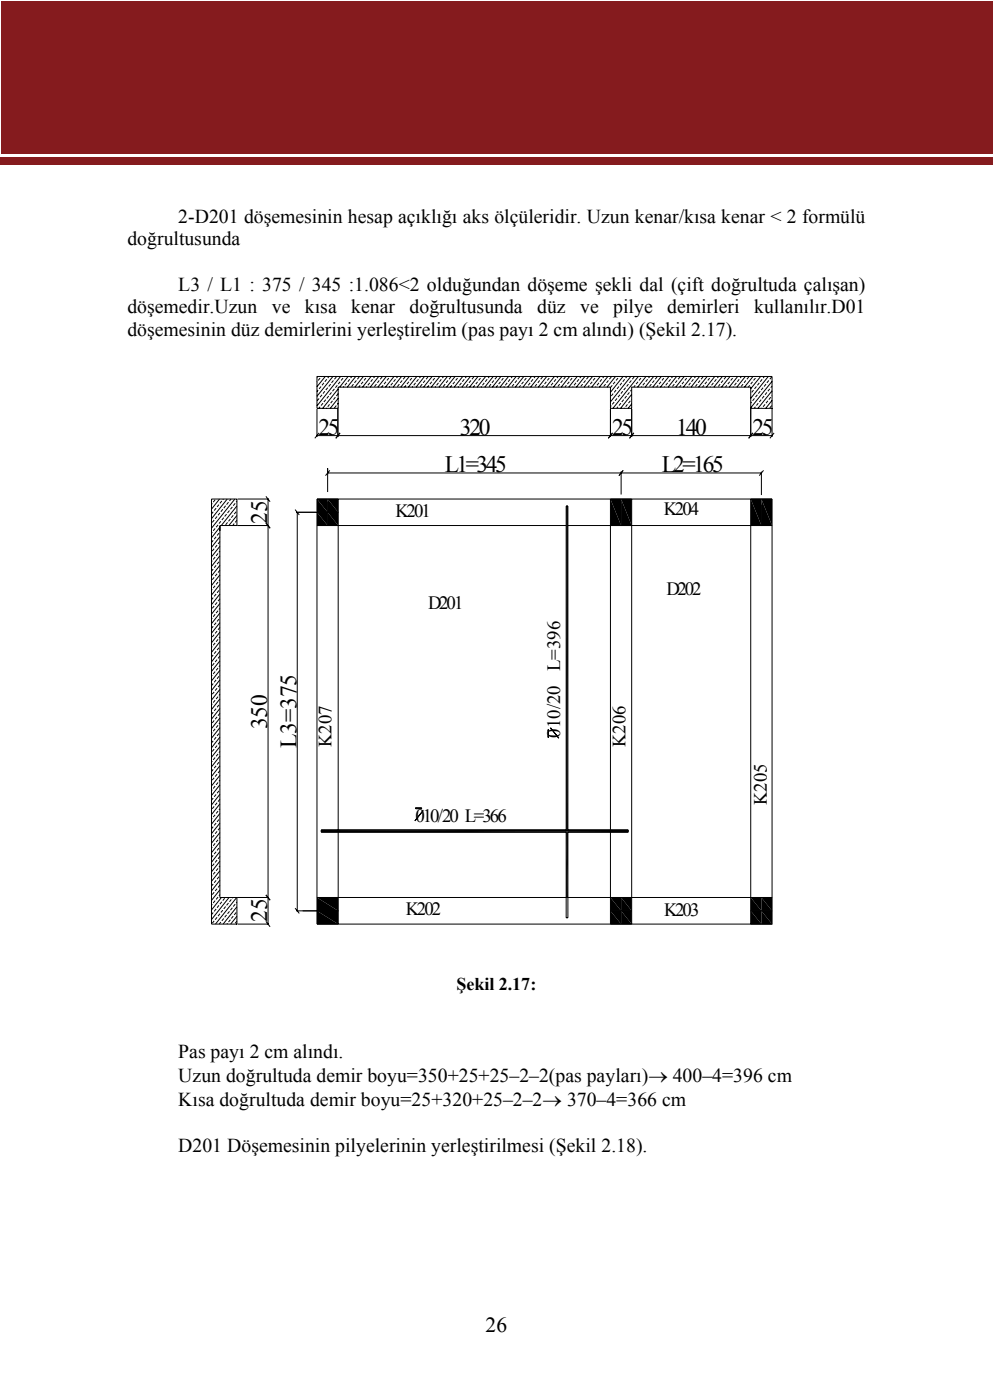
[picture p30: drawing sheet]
<svg xmlns="http://www.w3.org/2000/svg" width="195mm" height="275mm" viewBox="0 0 195 275" stroke-linecap="round" stroke-linejoin="round" font-family="sans-serif">
<defs><g id="words">
<g font-size="4.6">
<text x="62.5" y="85.4">25</text>
<text x="90.4" y="85.4">320</text>
<text x="120.2" y="85.4">25</text>
<text x="132.9" y="85.4">140</text>
<text x="147.8" y="85.4">25</text>
<text x="87.4" y="92.8">L1=345</text>
<text x="130" y="92.8">L2=165</text>
<text x="52.5" y="102.9" transform="rotate(-90 52.5 102.9)">25</text>
<text x="52.5" y="143.3" transform="rotate(-90 52.5 143.3)">350</text>
<text x="58.2" y="147.1" transform="rotate(-90 58.2 147.1)">L3=375</text>
<text x="52.5" y="181.2" transform="rotate(-90 52.5 181.2)">25</text>
</g>
<text font-size="4.2" x="95.4" y="261.7">26</text>
<g font-size="3.9">
<text x="35" y="43.7">2-D201 döşemesinin hesap açıklığı aks ölçüleridir. Uzun kenar/kısa kenar &lt; 2 formülü</text>
<text x="25" y="48.2">doğrultusunda</text>
<text x="35" y="57.1">L3 / L1 : 375 / 345 :1.086&lt;2 olduğundan döşeme şekli dal (çift doğrultuda çalışan)</text>
<text x="25" y="61.6">döşemedir.Uzun</text>
<text x="53.4" y="61.6">ve</text>
<text x="59.9" y="61.6">kısa</text>
<text x="69" y="61.6">kenar</text>
<text x="80.5" y="61.6">doğrultusunda</text>
<text x="105.5" y="61.6">düz</text>
<text x="114" y="61.6">ve</text>
<text x="120.5" y="61.6">pilye</text>
<text x="131.1" y="61.6">demirleri</text>
<text x="148.2" y="61.6">kullanılır.D01</text>
<text x="25" y="66.1">döşemesinin düz demirlerini yerleştirelim (pas payı 2 cm alındı) (Şekil 2.17).</text>
<text x="35" y="207.9">Pas payı 2 cm alındı.</text>
<text x="35" y="212.7">Uzun doğrultuda demir boyu=350+25+25–2–2(pas payları)→ 400–4=396 cm</text>
<text x="35" y="217.4">Kısa doğrultuda demir boyu=25+320+25–2–2→ 370–4=366 cm</text>
<text x="35" y="226.4">D201 Döşemesinin pilyelerinin yerleştirilmesi (Şekil 2.18).</text>
</g>
<g font-size="3.7">
<text x="77.7" y="101.7">K201</text>
<text x="130.4" y="101.3">K204</text>
<text x="84.1" y="119.6">D201</text>
<text x="130.9" y="117">D202</text>
<text x="110" y="131.9" transform="rotate(-90 110 131.9)">L=396</text>
<text x="65.2" y="146.9" transform="rotate(-90 65.2 146.9)">K207</text>
<text x="110" y="145" transform="rotate(-90 110 145)">010/20</text>
<text x="122.9" y="146.9" transform="rotate(-90 122.9 146.9)">K206</text>
<text x="81.6" y="161.6">010/20 L=366</text>
<text x="150.7" y="158.2" transform="rotate(-90 150.7 158.2)">K205</text>
<text x="79.8" y="179.9">K202</text>
<text x="130.5" y="180.1">K203</text>
</g>
<text font-size="3.5" x="89.7" y="194.7">Şekil 2.17:</text>
</g></defs>
<g fill="#851b1e">
<path d="M.1 .2h194.9v30h-194.9z"/>
<path d="M0 30.9h195v1.5h-195z"/>
</g>
<g fill="none" stroke="#000" stroke-width=".2">
<path d="M62.3 74h89.4v6.3h-4.2v-4.2h-23.4v4.2h-4.2v-4.2h-53.5v4.2h-4.1zM62.3 75v.1M62.4 74l-.1 .1M62.5 76.7l-.2 .3M62.7 78.3l-.4 .5M62.9 74.3l-.4 .5M62.9 79.9l-.3 .4M63.1 76l-.4 .4M63.1 74v.1M63.3 77.6l-.4 .5M63.5 79.2l-.4 .5M63.6 75.2l-.3 .5"/>
<path d="M63.8 76.9l-.3 .5M63.9 74l-1.6 2M64 78.5l-.4 .5M64.2 74.5l-.4 .5M64.4 76.2l-.4 .5M64.6 77.8l-.4 .5M64.6 74l-.2 .3M64.7 79.5l-.3 .4M65 75.5l-.4 .5M65.1 77.1l-.4 .5M65.3 78.8l-.3 .4M65.4 74l-3.1 3.9"/>
<path d="M65.5 74.8l-.4 .4M65.7 76.4l-.4 .5M65.9 78.1l-.4 .4M66.1 74.1l-.4 .4M66.1 79.7l-.4 .5M66.3 75.7l-.4 .5M66.4 76.4l-3 3.9M66.4 78.3l-1.5 2M66.4 77.4l-.3 .4M66.4 79.2l-.1 .3M66.8 75l-.4 .5M66.9 74l-4.6 5.8"/>
<path d="M67.4 74.3l-.4 .5M67.6 76l-.1 .1M67.6 74v.1M68.1 75.2l-.3 .5M68.4 74l-1.7 2.1M68.7 74.5l-.4 .5M69.2 74l-.3 .3M69.4 75.5l-.3 .5M69.9 74l-1.7 2.1M70 74.8l-.4 .4M70.6 74.1l-.4 .4M70.8 75.7l-.3 .4"/>
<path d="M71.3 75l-.3 .5M71.4 74l-1.7 2.1M71.9 74.3l-.4 .5M72.1 76l-.1 .1M72.2 74l-.1 .1M72.6 75.2l-.3 .5M72.9 74l-1.7 2.1M73.2 74.5l-.4 .5M73.6 74l-.2 .3M74 75.5l-.4 .5M74.4 74l-1.7 2.1M74.5 74.8l-.4 .4"/>
<path d="M75.1 74.1l-.4 .4M75.3 75.7l-.3 .4M75.8 75l-.3 .5M75.9 74l-1.7 2.1M76.4 74.3l-.4 .5M76.6 76l-.1 .1M76.6 74v.1M77.2 75.2l-.4 .5M77.4 74l-1.7 2.1M77.7 74.5l-.4 .5M78.1 74l-.2 .3M78.5 75.5l-.4 .5"/>
<path d="M78.9 74l-1.7 2.1M79 74.8l-.4 .4M79.6 74.1l-.4 .4M79.8 75.7l-.3 .4M80.3 75l-.4 .5M80.4 74l-1.7 2.1M80.9 74.3l-.4 .5M81.1 76l-.1 .1M81.2 74l-.1 .1M81.6 75.2l-.3 .5M81.9 74l-1.7 2.1M82.2 74.5l-.4 .5"/>
<path d="M82.7 74l-.3 .3M83 75.5l-.4 .5M83.4 74l-1.7 2.1M83.5 74.8l-.4 .4M84.1 74.1l-.4 .4M84.3 75.7l-.3 .4M84.8 75l-.3 .5M84.9 74l-1.7 2.1M85.4 74.3l-.4 .5M85.6 76l-.1 .1M85.7 74l-.1 .1M86.1 75.2l-.3 .5"/>
<path d="M86.4 74l-1.7 2.1M86.7 74.5l-.4 .5M87.2 74l-.3 .3M87.5 75.5l-.4 .5M87.9 74l-1.7 2.1M88 74.8l-.3 .4M88.6 74.1l-.4 .4M88.8 75.7l-.3 .4M89.3 75l-.3 .5M89.4 74l-1.7 2.1M89.9 74.3l-.4 .5M90.1 76l-.1 .1"/>
<path d="M90.2 74l-.1 .1M90.7 75.2l-.4 .5M90.9 74l-1.7 2.1M91.2 74.5l-.4 .5M91.7 74l-.3 .3M92 75.5l-.4 .5M92.4 74l-1.7 2.1M92.5 74.8l-.4 .4M93.1 74.1l-.4 .4M93.3 75.7l-.3 .4M93.8 75l-.3 .5M93.9 74l-1.7 2.1"/>
<path d="M94.4 74.3l-.4 .5M94.6 76l-.1 .1M94.7 74l-.1 .1M95.1 75.2l-.3 .5M95.4 74l-1.7 2.1M95.7 74.5l-.4 .5M96.2 74l-.3 .3M96.5 75.5l-.4 .5M96.9 74l-1.7 2.1M97 74.8l-.4 .4M97.6 74.1l-.4 .4M97.8 75.7l-.3 .4"/>
<path d="M98.3 75l-.3 .5M98.4 74l-1.7 2.1M98.9 74.3l-.4 .5M99.1 76l-.1 .1M99.2 74l-.1 .1M99.7 75.2l-.4 .5M99.9 74l-1.7 2.1M100.2 74.5l-.4 .5M100.7 74l-.3 .3M101 75.5l-.4 .5M101.4 74l-1.7 2.1M101.5 74.8l-.3 .4"/>
<path d="M102.1 74.1l-.4 .4M102.3 75.7l-.3 .4M102.8 75l-.3 .5M102.9 74l-1.7 2.1M103.4 74.3l-.4 .5M103.6 76l-.1 .1M103.7 74l-.1 .1M104.2 75.2l-.4 .5M104.4 74l-1.7 2.1M104.7 74.5l-.4 .5M105.2 74l-.3 .3M105.5 75.5l-.4 .5"/>
<path d="M105.9 74l-1.7 2.1M106 74.8l-.3 .4M106.6 74.1l-.4 .4M106.8 75.7l-.3 .4M107.3 75l-.3 .5M107.4 74l-1.7 2.1M107.9 74.3l-.4 .5M108.1 76l-.1 .1M108.2 74l-.1 .1M108.6 75.2l-.3 .5M108.9 74l-1.6 2.1M109.2 74.5l-.4 .5"/>
<path d="M109.7 74l-.3 .3M110 75.5l-.4 .5M110.4 74l-1.7 2.1M110.5 74.8l-.3 .4M111.1 74.1l-.4 .4M111.3 75.7l-.3 .4M111.8 75l-.3 .5M111.9 74l-1.6 2.1M112.4 74.3l-.4 .5M112.6 76l-.1 .1M112.7 74l-.1 .1M113.2 75.2l-.4 .5"/>
<path d="M113.4 74l-1.7 2.1M113.7 74.5l-.4 .5M114.2 74l-.3 .3M114.5 75.5l-.4 .5M114.9 74l-1.7 2.1M115 74.8l-.3 .4M115.6 74.1l-.4 .4M115.8 75.7l-.3 .4M116.4 75l-.4 .5M116.4 74l-1.7 2.1M116.9 74.3l-.4 .5M117.1 76l-.1 .1"/>
<path d="M117.2 74l-.1 .1M117.7 75.2l-.4 .5M117.9 74l-1.7 2.1M118.2 74.5l-.3 .5M118.7 74l-.3 .3M119 75.5l-.4 .5M119.4 74l-1.6 2.1M119.5 74.8l-.3 .4M120.1 74.1l-.4 .4M120.1 79.7l-.2 .2M120.3 75.7l-.4 .5M120.5 77.4l-.4 .4"/>
<path d="M120.7 79l-.4 .5M120.8 75l-.3 .5M120.9 74l-1.6 2.1M121 76.7l-.3 .4M121.2 78.3l-.4 .5M121.4 74.3l-.4 .5M121.4 79.9l-.2 .4M121.6 76l-.4 .4M121.7 74l-.1 .1M121.8 77.6l-.4 .5M122 79.2l-.4 .5M122.2 75.2l-.4 .5"/>
<path d="M122.3 76.9l-.3 .5M122.4 74l-2.5 3.1M122.5 78.5l-.3 .5M122.7 74.5l-.4 .5M122.9 76.2l-.4 .5M123.1 77.8l-.4 .5M123.2 74l-.3 .3M123.3 79.5l-.4 .4M123.5 75.5l-.4 .5M123.7 77.1l-.4 .5M123.8 78.8l-.3 .4M123.9 74l-4 5"/>
<path d="M124 74.8l-.3 .4M124.1 77.5l-2.2 2.8M124.1 79.4l-.7 .9M124.1 76.6l-.3 .3M124.1 78.5h-.1M124.6 74.1l-.4 .4M124.8 75.7l-.3 .4M125.3 75l-.3 .5M125.4 74l-5 6.3M125.9 74.3l-.4 .5M126.1 76l-.1 .1M126.2 74l-.1 .1"/>
<path d="M126.7 75.2l-.4 .5M126.9 74l-1.6 2.1M127.2 74.5l-.3 .5M127.7 74l-.3 .3M128 75.5l-.4 .5M128.4 74l-1.7 2.1M128.5 74.8l-.3 .4M129.1 74.1l-.4 .4M129.3 75.7l-.3 .4M129.9 75l-.4 .5M129.9 74l-1.7 2.1M130.4 74.3l-.4 .5"/>
<path d="M130.6 76l-.1 .1M130.7 74l-.1 .1M131.2 75.2l-.4 .5M131.4 74l-1.6 2.1M131.7 74.5l-.3 .5M132.2 74l-.3 .3M132.5 75.5l-.4 .5M132.9 74l-1.6 2.1M133 74.8l-.3 .4M133.6 74.1l-.4 .4M133.8 75.7l-.3 .4M134.3 75l-.3 .5"/>
<path d="M134.4 74l-1.6 2.1M134.9 74.3l-.4 .5M135.1 76l-.1 .1M135.2 74l-.1 .1M135.7 75.2l-.4 .5M135.9 74l-1.6 2.1M136.2 74.5l-.4 .5M136.7 74l-.3 .3M137 75.5l-.4 .5M137.4 74l-1.6 2.1M137.5 74.8l-.3 .4M138.1 74.1l-.4 .4"/>
<path d="M138.3 75.7l-.3 .4M138.9 75l-.4 .5M138.9 74l-1.7 2.1M139.4 74.3l-.4 .5M139.6 76l-.1 .1M139.7 74l-.1 .1M140.2 75.2l-.4 .5M140.4 74l-1.6 2.1M140.7 74.5l-.3 .5M141.2 74l-.3 .3M141.5 75.5l-.4 .5M141.9 74l-1.6 2.1"/>
<path d="M142 74.8l-.3 .4M142.6 74.1l-.4 .4M142.8 75.7l-.3 .4M143.4 75l-.4 .5M143.4 74l-1.6 2.1M143.9 74.3l-.3 .5M144.1 76l-.1 .1M144.2 74l-.1 .1M144.7 75.2l-.4 .5M144.9 74l-1.6 2.1M145.2 74.5l-.3 .5M145.7 74l-.3 .3"/>
<path d="M146 75.5l-.4 .5M146.4 74l-1.6 2.1M146.5 74.8l-.3 .4M147.1 74.1l-.4 .4M147.3 75.7l-.3 .4M147.7 79l-.2 .2M147.8 75l-.3 .5M147.9 74l-1.6 2.1M148 76.7l-.3 .4M148.2 78.3l-.4 .5M148.4 74.3l-.4 .5M148.4 79.9l-.2 .4"/>
<path d="M148.6 76l-.4 .4M148.7 74l-.1 .1M148.8 77.6l-.4 .5M149 79.2l-.4 .5M149.2 75.2l-.4 .5M149.4 76.9l-.4 .5M149.4 74l-1.9 2.4M149.5 78.5l-.3 .5M149.7 74.5l-.3 .5M149.9 76.2l-.4 .5M150.1 77.8l-.4 .5M150.2 74l-.3 .3"/>
<path d="M150.3 79.5l-.4 .4M150.5 75.5l-.4 .5M150.7 77.1l-.4 .5M150.9 78.8l-.4 .4M150.9 74l-3.4 4.3M151 74.8l-.3 .4M151.2 76.4l-.3 .5M151.4 78.1l-.4 .4M151.6 74.1l-.4 .4M151.6 79.7l-.4 .5M151.7 74.9l-4.2 5.3M151.7 76.8l-2.8 3.5"/>
<path d="M151.7 78.7l-1.3 1.6M151.7 75.9l-.3 .3M151.7 77.8h-.1M41.6 98.1h4.9v5.2h-3.3v73.1h3.3v5.2h-4.9zM41.6 98.1v.1M41.7 98.9l-.1 .2M42.3 98.2l-.4 .5M42.5 99.9l-.4 .4M43 99.2l-.3 .4M43.1 98.1l-1.5 2M43.6 98.5l-.4 .4M43.9 98.1l-.1 .1"/>
<path d="M44.3 99.4l-.3 .5M44.6 98.1l-3 3.9M44.9 98.7l-.4 .5M45.4 98.1l-.3 .4M45.7 99.6l-.4 .5M46.1 98.1l-4.5 5.7M46.2 98.9l-.4 .5M46.5 99.4l-3 3.9M46.5 98.5l-.1 .2M46.7 98.1h6.2M52.2 97.6l.9 1M52.7 98.1v83.5"/>
<path d="M62.3 98.1h89.4v83.5h-89.4zM62.3 80.4v5.5M62.3 85.6h89.4M62.7 85.1l-.9 1M64.2 80.2l-.1 .1M64.4 92v4.7M64.4 98.6v4.7M64.4 93h85.2M64.8 92.5l-.9 1M66.4 80.4v5.5M66.4 98.1v65M66.4 80.2v.1"/>
<path d="M66.8 85.1l-.8 1M111.2 99.5h.4v63.6h11.8v.5h-11.8v16.8h-.4v-16.8h-48.1v-.5h48.1zM119.9 80.4v5.5M119.9 98.1v65M120.3 85.1l-.8 1M122 92.7v.1M122 93v4.2M122 99.1v4.2M122.4 92.5l-.8 1M122.7 80.2v.1M124.1 98.1v83.5h-4.2v-18M124.1 80.4v5.5"/>
<path d="M124.5 85.1l-.8 1M147.5 80.4v5.5M147.5 98.1v83.5h4.2M147.9 85.1l-.8 1M149.6 92.7v.3M149.6 93.2v4.1M149.6 99.2v4.1M149.7 80.2v.1M150 92.5l-.8 1M151.7 80.4v5.5M152.1 85.1l-.8 1M41.7 104.6l-.1 .2"/>
<path d="M41.7 110.2l-.1 .2M41.7 115.8l-.1 .2M41.9 100.6l-.3 .4M41.9 106.2l-.3 .4M41.9 111.8l-.3 .5M41.9 117.5l-.3 .4M42.1 102.2l-.4 .5M42.1 107.8l-.4 .5M42.1 113.5l-.4 .4M42.1 119.1l-.4 .5M42.3 103.9l-.4 .4M42.3 109.5l-.4 .5"/>
<path d="M42.3 115.1l-.4 .5M42.5 105.5l-.4 .5M42.5 111.1l-.4 .5M42.5 116.8l-.4 .4M42.7 101.5l-.4 .5M42.7 107.1l-.4 .5M42.7 112.8l-.4 .4M42.7 118.4l-.4 .5M42.8 103.2l-.3 .4M42.8 108.8l-.3 .5M42.8 114.4l-.3 .5M43 104.8l-.3 .5"/>
<path d="M43 110.4l-.3 .5M43 116.1l-.3 .4M43.2 103.6l-1.6 2.1M43.2 105.5l-1.6 2.1M43.2 107.4l-1.6 2.1M43.2 109.2l-1.6 2.1M43.2 111.1l-1.6 2.1M43.2 113l-1.6 2.1M43.2 114.9l-1.6 2.1M43.2 116.8l-1.6 2M43.2 118.6l-1.6 2.1M43.2 100.8l-.4 .5"/>
<path d="M43.2 106.4l-.4 .5M43.2 108.3l-.2 .3M43.2 112.1l-.4 .4M43.2 113.9l-.2 .3M43.2 117.7l-.4 .4M43.2 119.6l-.2 .2M43.4 102.5l-.4 .4M43.8 100.1l-.4 .5M44 101.7l-.4 .5M44.5 101l-.4 .5M44.7 102.7l-.4 .5M45.1 100.3l-.4 .5"/>
<path d="M45.3 102l-.4 .5M45.8 101.3l-.4 .4M46 102.9l-.3 .4M46.4 100.6l-.4 .4M46.5 101.3l-1.5 2M46.5 103.2v.1M46.5 102.3l-.3 .4M46.7 103.3h6.2M52.2 102.8l.9 1M58 100.2l.8 1M58.2 100.7h8.2M58.4 100.7v78.3"/>
<path d="M62.3 103.3h48.9M111.6 103.3h40.1M41.7 121.5l-.1 .1M41.7 127.1l-.1 .2M41.7 132.7l-.1 .2M41.7 138.3l-.1 .2M41.9 123.1l-.3 .4M41.9 128.7l-.3 .5M41.9 134.3l-.3 .5M41.9 140l-.3 .4M42.1 124.7l-.4 .5M42.1 130.3l-.4 .5"/>
<path d="M42.1 136l-.4 .4M42.3 120.7l-.4 .5M42.3 126.4l-.4 .4M42.3 132l-.4 .5M42.3 137.6l-.4 .5M42.5 122.4l-.4 .4M42.5 128l-.4 .5M42.5 133.6l-.4 .5M42.5 139.3l-.4 .4M42.7 124l-.4 .5M42.7 129.6l-.4 .5M42.7 135.3l-.4 .4"/>
<path d="M42.8 120l-.3 .5M42.8 125.7l-.3 .4M42.8 131.3l-.3 .5M42.8 136.9l-.3 .5M43 127.3l-.3 .5M43 121.7l-.3 .5M43 132.9l-.3 .5M43 138.6l-.3 .4M43.2 120.5l-1.6 2.1M43.2 122.4l-1.6 2.1M43.2 124.2l-1.6 2.1M43.2 126.1l-1.6 2.1"/>
<path d="M43.2 128l-1.6 2.1M43.2 129.9l-1.6 2.1M43.2 131.8l-1.6 2M43.2 133.6l-1.6 2.1M43.2 135.5l-1.6 2.1M43.2 137.4l-1.6 2.1M43.2 139.3l-1.6 2M43.2 123.3l-.4 .5M43.2 125.2l-.2 .2M43.2 128.9l-.4 .5M43.2 130.8l-.2 .3M43.2 134.6l-.4 .4"/>
<path d="M43.2 136.4l-.2 .3M41.7 144l-.1 .2M41.7 149.6l-.1 .2M41.7 155.2l-.1 .2M41.9 145.6l-.3 .4M41.9 151.2l-.3 .5M41.9 156.8l-.3 .5M42.1 141.6l-.4 .5M42.1 147.2l-.4 .5M42.1 152.9l-.4 .4M42.1 158.5l-.4 .5M42.3 143.3l-.4 .4"/>
<path d="M42.3 148.9l-.4 .4M42.3 154.5l-.4 .5M42.5 144.9l-.4 .5M42.5 150.5l-.4 .5M42.5 156.1l-.4 .5M42.7 140.9l-.4 .5M42.7 146.5l-.4 .5M42.7 152.2l-.4 .4M42.7 157.8l-.4 .5M42.8 142.6l-.3 .4M42.8 148.2l-.3 .5M42.8 153.8l-.3 .5"/>
<path d="M42.8 159.4l-.3 .5M43 144.2l-.3 .5M43 149.8l-.3 .5M43 155.4l-.3 .5M43.2 141.1l-1.6 2.1M43.2 143l-1.6 2.1M43.2 144.9l-1.6 2.1M43.2 146.7l-1.6 2.1M43.2 148.6l-1.6 2.1M43.2 150.5l-1.6 2.1M43.2 152.4l-1.6 2.1M43.2 154.3l-1.6 2.1"/>
<path d="M43.2 156.1l-1.6 2.1M43.2 158l-1.6 2.1M43.2 159.9l-1.6 2.1M43.2 140.2l-.4 .5M43.2 142.1l-.2 .2M43.2 145.8l-.4 .5M43.2 147.7l-.2 .2M43.2 151.5l-.4 .4M43.2 153.3l-.2 .3M43.2 157.1l-.4 .5M43.2 159l-.2 .2M81.7 158.8h1.1v.1h-1.1z"/>
<path d="M81.7 158.8v.1M83.1 159.3l-1.6 2zM107.6 143.4h.2v1.5h-.2zM108.1 143.1l1.7 2M109.8 145.1h.1M41.7 160.8l-.1 .2M41.7 166.5l-.1 .2M41.7 172.1l-.1 .2M41.7 177.7l-.1 .2M41.9 162.5l-.3 .4M41.9 168.1l-.3 .4M41.9 173.7l-.3 .5"/>
<path d="M41.9 179.3l-.3 .5M42.1 164.1l-.4 .5M42.1 169.7l-.4 .5M42.1 175.4l-.4 .4M42.3 160.1l-.4 .5M42.3 165.8l-.4 .4M42.3 171.4l-.4 .4M42.3 177l-.4 .5M42.5 161.8l-.4 .4M42.5 167.4l-.4 .5M42.5 173l-.4 .5M42.5 178.6l-.4 .5"/>
<path d="M42.7 163.4l-.4 .5M42.7 169l-.4 .5M42.7 174.7l-.4 .4M42.8 165.1l-.3 .4M42.8 170.7l-.3 .5M42.8 176.3l-.3 .5M43 161.1l-.3 .4M43 166.7l-.3 .5M43 172.3l-.3 .5M43 177.9l-.3 .5M43.2 179.6l-.4 .5M43.2 161.8l-1.6 2"/>
<path d="M43.2 163.6l-1.6 2.1M43.2 165.5l-1.6 2.1M43.2 167.4l-1.6 2.1M43.2 169.3l-1.6 2.1M43.2 171.2l-1.6 2M43.2 173l-1.6 2.1M43.2 174.9l-1.6 2.1M43.2 162.7l-.4 .5M43.2 164.6l-.2 .2M43.2 168.3l-.4 .5M43.2 170.2l-.2 .3M43.2 174l-.4 .4"/>
<path d="M43.2 175.8l-.2 .3M43.5 176.4l-1.9 2.5M43.6 177.2l-.4 .5M43.8 178.9l-.4 .4M44.1 176.5l-.3 .5M44.3 178.2l-.3 .4M44.5 179.8l-.4 .5M44.9 177.5l-.4 .4M45 176.4l-3.4 4.3M45.1 179.1l-.4 .5M45.4 176.8l-.3 .4M45.7 178.4l-.4 .5"/>
<path d="M45.8 176.4l-.1 .1M46.2 177.7l-.4 .5M46.4 179.3l-.4 .5M46.5 176.4l-4.2 5.2M46.5 178.2l-2.7 3.4M46.5 177.3l-.1 .2M46.6 176.4h6.3M52.2 175.9l.9 1M58 178.5l.8 1M58.2 179h8.2M62.3 176.4h89.4M66.4 163.6v18h-4.1"/>
<path d="M81.5 161.3v.1M119.9 179h4.2M147.5 179h4.2M42.1 181l-.4 .5M42.7 180.3l-.4 .5M43.4 181.2l-.3 .4M44 180.5l-.4 .5M44.7 181.5l-.1 .1M45.3 180.8l-.4 .4M45.8 180.1l-.4 .4M46.5 180.1l-1.2 1.5M46.5 181l-.3 .5"/>
<path d="M46.7 181.6h6.2M52.2 181.1l.9 1.1"/>
</g>
<g fill="#000">
<path d="M62.3 98.1l2.1 2.6h-2.1zM62.3 98.1h2.1v2.6zM64.4 98.1l2 2.6h-2zM64.4 98.1h2v2.6zM111.2 99.5h.4zM119.9 98.1l2.1 5.2h-2.1zM119.9 98.1h2.1v5.2zM122 98.1l2.1 5.2h-2.1zM122 98.1h2.1v5.2zM147.5 98.1l2.1 5.2h-2.1zM147.5 98.1h2.1v5.2zM149.6 98.1l2.1 5.2h-2.1z"/>
<path d="M149.6 98.1h2.1v5.2zM62.3 100.7l2.1 2.6h-2.1zM62.3 100.7h2.1v2.6zM64.4 100.7l2 2.6h-2zM64.4 100.7h2v2.6zM81.7 158.8h1.1zM81.7 158.8l1.1 .1h-1.1zM81.7 158.8h1.1v.1zM81.7 158.9h1.1zM107.7 143.4h.1zM107.7 143.4l.1 1.5h-.1zM107.7 143.4h.1v1.5z"/>
<path d="M107.7 144.9h.1zM62.3 176.4l4.1 2.6h-4.1zM62.3 176.4h4.1v2.6zM62.3 179l4.1 2.6h-4.1zM62.3 179h4.1v2.6zM111.2 176.4h.4zM119.9 176.4l2.1 2.6h-2.1zM119.9 176.4h2.1v2.6zM119.9 179l2.1 2.6h-2.1zM119.9 179h2.1v2.6zM122 176.4l2.1 2.6h-2.1zM122 176.4h2.1v2.6z"/>
<path d="M122 179l2.1 2.6h-2.1zM122 179h2.1v2.6zM147.5 176.4l2.1 2.6h-2.1zM147.5 176.4h2.1v2.6zM147.5 179l2.1 2.6h-2.1zM147.5 179h2.1v2.6zM149.6 176.4l2.1 2.6h-2.1zM149.6 176.4h2.1v2.6zM149.6 179l2.1 2.6h-2.1zM149.6 179h2.1v2.6z"/>
</g>
<path d="M111.4 99.5v63.6M111.4 163.6v12.8" fill="none" stroke="#000" stroke-width=".34"/>
<path d="M63.1 163.3h60.3" fill="none" stroke="#000" stroke-width=".42"/>
<use href="#words"/>
</svg>
